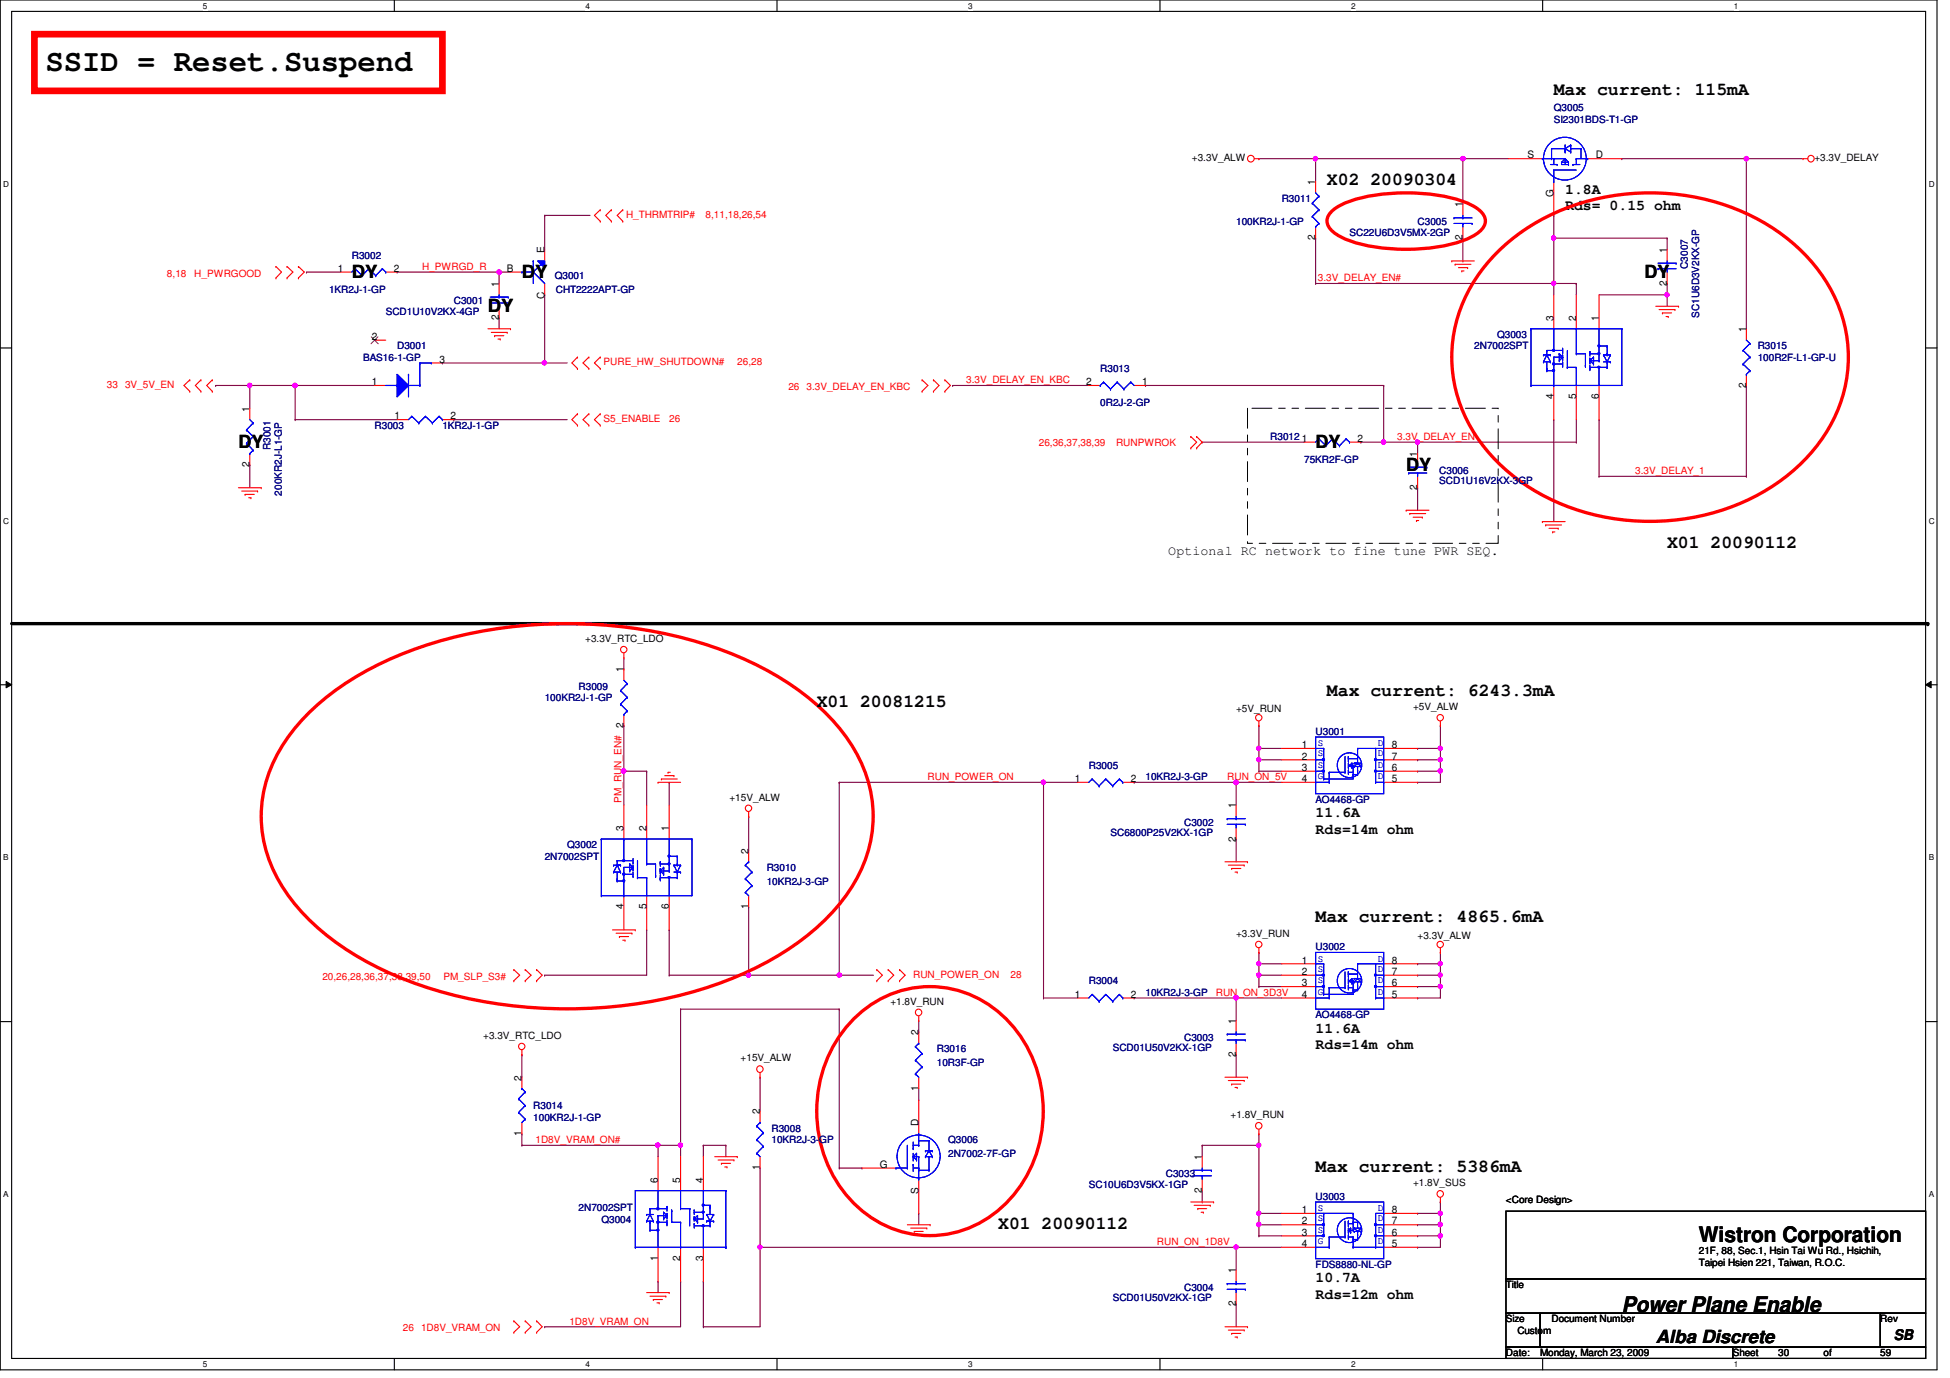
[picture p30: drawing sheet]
<svg xmlns="http://www.w3.org/2000/svg" width="297mm" height="210mm" viewBox="0 0 297 210" stroke-linecap="round" stroke-linejoin="round" font-family="sans-serif">
<defs><g id="words">
<text font-size="4.7" x="6.9" y="10.8">SSID = Reset.Suspend</text>
<g font-size="3.3">
<text x="258.8" y="189.2">Wistron Corporation</text>
<text x="247.1" y="199.9">Power Plane Enable</text>
</g>
<g font-size="2.8">
<text x="236.7" y="14.4">Max current: 115mA</text>
<text x="202.1" y="28.2">X02 20090304</text>
<text x="53.6" y="42.3">DY</text>
<text x="74.3" y="47.5">DY</text>
<text x="79.5" y="42.3">DY</text>
<text x="250.5" y="42.3">DY</text>
<text x="36.3" y="68.2">DY</text>
<text x="200.4" y="68.2">DY</text>
<text x="214.2" y="71.7">DY</text>
<text x="254" y="83.5">X01 20090112</text>
<text x="124.4" y="107.7">X01 20081215</text>
<text x="202.1" y="106">Max current: 6243.3mA</text>
<text x="200.4" y="140.5">Max current: 4865.6mA</text>
<text x="200.4" y="178.5">Max current: 5386mA</text>
<text x="152.1" y="187.2">X01 20090112</text>
<text x="252.2" y="204.6">Alba Discrete</text>
</g>
<g font-size="2.2">
<text x="238.4" y="29.5">1.8A</text>
<text x="238.4" y="32">Rds= 0.15 ohm</text>
<text x="200.4" y="124.5">11.6A</text>
<text x="200.4" y="127">Rds=14m ohm</text>
<text x="200.4" y="157.3">11.6A</text>
<text x="200.4" y="159.9">Rds=14m ohm</text>
<text x="200.4" y="195.3">10.7A</text>
<text x="200.4" y="197.9">Rds=12m ohm</text>
<text x="288.5" y="204.1">SB</text>
</g>
<text font-size="2" x="178" y="84.5">Optional RC network to fine tune PWR SEQ.</text>
<g font-size="1.6">
<text x="200.4" y="28.2" transform="rotate(-90 200.4 28.2)">1</text>
<text x="232.7" y="24.1">S</text>
<text x="243.1" y="24.1">D</text>
<text x="222.8" y="31.6" transform="rotate(-90 222.8 31.6)">1</text>
<text x="236.6" y="30.1" transform="rotate(-90 236.6 30.1)">G</text>
<text x="51.5" y="41.4">1</text>
<text x="60" y="41.4">2</text>
<text x="77.2" y="41.4">B</text>
<text x="82.9" y="38.5" transform="rotate(-90 82.9 38.5)">E</text>
<text x="200.4" y="36.6" transform="rotate(-90 200.4 36.6)">2</text>
<text x="222.8" y="36.6" transform="rotate(-90 222.8 36.6)">2</text>
<text x="253.9" y="38.5" transform="rotate(-90 253.9 38.5)">1</text>
<text x="76" y="43.7" transform="rotate(-90 76 43.7)">1</text>
<text x="82.9" y="45.5" transform="rotate(-90 82.9 45.5)">C</text>
<text x="253.9" y="43.5" transform="rotate(-90 253.9 43.5)">2</text>
<text x="56.6" y="51.8">2</text>
<text x="76" y="48.7" transform="rotate(-90 76 48.7)">2</text>
<text x="236.6" y="48.9" transform="rotate(-90 236.6 48.9)">3</text>
<text x="240.1" y="48.9" transform="rotate(-90 240.1 48.9)">2</text>
<text x="243.5" y="48.9" transform="rotate(-90 243.5 48.9)">1</text>
<text x="266" y="50.6" transform="rotate(-90 266 50.6)">1</text>
<text x="56.6" y="58.7">1</text>
<text x="66.9" y="55.2">3</text>
<text x="165.5" y="58.7">2</text>
<text x="174" y="58.7">1</text>
<text x="266" y="59.1" transform="rotate(-90 266 59.1)">2</text>
<text x="38" y="62.7" transform="rotate(-90 38 62.7)">1</text>
<text x="60.1" y="63.9">1</text>
<text x="68.6" y="63.9">2</text>
<text x="236.6" y="60.8" transform="rotate(-90 236.6 60.8)">4</text>
<text x="240.1" y="60.8" transform="rotate(-90 240.1 60.8)">5</text>
<text x="243.5" y="60.8" transform="rotate(-90 243.5 60.8)">6</text>
<text x="38" y="71.2" transform="rotate(-90 38 71.2)">2</text>
<text x="198.3" y="67.3">1</text>
<text x="206.8" y="67.3">2</text>
<text x="215.9" y="69.6" transform="rotate(-90 215.9 69.6)">1</text>
<text x="215.9" y="74.6" transform="rotate(-90 215.9 74.6)">2</text>
<text x="95" y="102.4" transform="rotate(-90 95 102.4)">1</text>
<text x="95" y="110.9" transform="rotate(-90 95 110.9)">2</text>
<text x="198.3" y="114">1</text>
<text x="212" y="114">8</text>
<text x="163.7" y="119.1">1</text>
<text x="172.3" y="119.1">2</text>
<text x="198.3" y="115.7">2</text>
<text x="198.3" y="117.4">3</text>
<text x="198.3" y="119.1">4</text>
<text x="212" y="119.1">5</text>
<text x="212" y="117.4">6</text>
<text x="212" y="115.7">7</text>
<text x="188.3" y="123.1" transform="rotate(-90 188.3 123.1)">1</text>
<text x="95" y="126.6" transform="rotate(-90 95 126.6)">3</text>
<text x="98.5" y="126.6" transform="rotate(-90 98.5 126.6)">2</text>
<text x="101.9" y="126.6" transform="rotate(-90 101.9 126.6)">1</text>
<text x="114" y="130" transform="rotate(-90 114 130)">2</text>
<text x="188.3" y="128.2" transform="rotate(-90 188.3 128.2)">2</text>
<text x="95" y="138.5" transform="rotate(-90 95 138.5)">4</text>
<text x="98.5" y="138.5" transform="rotate(-90 98.5 138.5)">5</text>
<text x="101.9" y="138.5" transform="rotate(-90 101.9 138.5)">6</text>
<text x="114" y="138.5" transform="rotate(-90 114 138.5)">1</text>
<text x="198.3" y="146.8">1</text>
<text x="198.3" y="148.5">2</text>
<text x="212" y="148.5">7</text>
<text x="212" y="146.8">8</text>
<text x="163.7" y="152">1</text>
<text x="172.3" y="152">2</text>
<text x="188.3" y="156" transform="rotate(-90 188.3 156)">1</text>
<text x="198.3" y="150.2">3</text>
<text x="198.3" y="152">4</text>
<text x="212" y="152">5</text>
<text x="212" y="150.2">6</text>
<text x="139.9" y="157.7" transform="rotate(-90 139.9 157.7)">2</text>
<text x="188.3" y="161" transform="rotate(-90 188.3 161)">2</text>
<text x="79.5" y="164.6" transform="rotate(-90 79.5 164.6)">2</text>
<text x="139.9" y="166.2" transform="rotate(-90 139.9 166.2)">1</text>
<text x="79.5" y="173.1" transform="rotate(-90 79.5 173.1)">1</text>
<text x="115.7" y="169.8" transform="rotate(-90 115.7 169.8)">2</text>
<text x="139.9" y="171.5" transform="rotate(-90 139.9 171.5)">D</text>
<text x="115.7" y="178.3" transform="rotate(-90 115.7 178.3)">1</text>
<text x="134" y="177.9">G</text>
<text x="183.1" y="176.7" transform="rotate(-90 183.1 176.7)">1</text>
<text x="100.2" y="180.1" transform="rotate(-90 100.2 180.1)">6</text>
<text x="103.6" y="180.1" transform="rotate(-90 103.6 180.1)">5</text>
<text x="107.1" y="180.1" transform="rotate(-90 107.1 180.1)">4</text>
<text x="139.9" y="181.9" transform="rotate(-90 139.9 181.9)">S</text>
<text x="183.1" y="181.7" transform="rotate(-90 183.1 181.7)">2</text>
<text x="198.3" y="184.8">1</text>
<text x="212" y="184.8">8</text>
<text x="198.3" y="186.5">2</text>
<text x="198.3" y="188.2">3</text>
<text x="198.3" y="189.9">4</text>
<text x="212" y="189.9">5</text>
<text x="212" y="188.2">6</text>
<text x="212" y="186.5">7</text>
<text x="100.2" y="192.1" transform="rotate(-90 100.2 192.1)">1</text>
<text x="103.6" y="192.1" transform="rotate(-90 103.6 192.1)">2</text>
<text x="107.1" y="192.1" transform="rotate(-90 107.1 192.1)">3</text>
<text x="188.3" y="194" transform="rotate(-90 188.3 194)">1</text>
<text x="188.3" y="199" transform="rotate(-90 188.3 199)">2</text>
</g>
<g font-size="1.5" fill="#000080">
<text x="236.7" y="16.9">Q3005</text>
<text x="236.7" y="18.7">SI2301BDS-T1-GP</text>
<text x="188.3" y="34.2">100KR2J-1-GP</text>
<text x="195.2" y="30.8">R3011</text>
<text x="205.6" y="35.9">SC22U6D3V5MX-2GP</text>
<text x="215.9" y="34.2">C3005</text>
<text x="53.6" y="39.4">R3002</text>
<text x="257.1" y="40.9" transform="rotate(-90 257.1 40.9)">C3007</text>
<text x="50.1" y="44.6">1KR2J-1-GP</text>
<text x="69.1" y="46.3">C3001</text>
<text x="84.5" y="42.5">Q3001</text>
<text x="84.7" y="44.6">CHT2222APT-GP</text>
<text x="58.8" y="48">SCD1U10V2KX-4GP</text>
<text x="60.5" y="53.2">D3001</text>
<text x="224.6" y="53.2">2N7002SPT</text>
<text x="228" y="51.5">Q3003</text>
<text x="258.8" y="48.4" transform="rotate(-90 258.8 48.4)">SC1U6D3V2KX-GP</text>
<text x="267.8" y="53.2">R3015</text>
<text x="55.3" y="54.9">BAS16-1-GP</text>
<text x="167.6" y="56.7">R3013</text>
<text x="267.8" y="54.9">100R2F-L1-GP-U</text>
<text x="57.1" y="65.3">R3003</text>
<text x="67.4" y="65.3">1KR2J-1-GP</text>
<text x="167.6" y="61.8">0R2J-2-GP</text>
<text x="41.2" y="68.6" transform="rotate(-90 41.2 68.6)">R3001</text>
<text x="193.5" y="67.1">R3012</text>
<text x="198.7" y="70.5">75KR2F-GP</text>
<text x="42.9" y="75.5" transform="rotate(-90 42.9 75.5)">200KR2J-L1-GP</text>
<text x="219.2" y="72.2">C3006</text>
<text x="219.2" y="73.8">SCD1U16V2KX-3GP</text>
<text x="83" y="106.8">100KR2J-1-GP</text>
<text x="88.1" y="105">R3009</text>
<text x="200.4" y="111.9">U3001</text>
<text x="165.9" y="117.1">R3005</text>
<text x="174.5" y="118.9">10KR2J-3-GP</text>
<text x="180.4" y="125.8">C3002</text>
<text x="200.4" y="122.3">AO4468-GP</text>
<text x="83" y="130.9">2N7002SPT</text>
<text x="86.4" y="129.2">Q3002</text>
<text x="169.2" y="127.3">SC6800P25V2KX-1GP</text>
<text x="116.8" y="132.7">R3010</text>
<text x="116.8" y="134.7">10KR2J-3-GP</text>
<text x="165.9" y="149.9">R3004</text>
<text x="200.4" y="144.8">U3002</text>
<text x="174.5" y="151.7">10KR2J-3-GP</text>
<text x="200.4" y="155.1">AO4468-GP</text>
<text x="142.7" y="160.3">R3016</text>
<text x="169.5" y="160.1">SCD01U50V2KX-1GP</text>
<text x="180.4" y="158.6">C3003</text>
<text x="142.7" y="162.4">10R3F-GP</text>
<text x="81.2" y="169">R3014</text>
<text x="81.2" y="170.7">100KR2J-1-GP</text>
<text x="117.5" y="172.4">R3008</text>
<text x="117.5" y="174.1">10KR2J-3-GP</text>
<text x="144.4" y="174.1">Q3006</text>
<text x="144.4" y="176.2">2N7002-7F-GP</text>
<text x="177.6" y="179.3">C3033</text>
<text x="88.1" y="184.5">2N7002SPT</text>
<text x="165.9" y="181">SC10U6D3V5KX-1GP</text>
<text x="200.4" y="182.8">U3003</text>
<text x="91.6" y="186.2">Q3004</text>
<text x="180.4" y="196.6">C3004</text>
<text x="200.4" y="193.1">FDS8880-NL-GP</text>
<text x="169.5" y="198.1">SCD01U50V2KX-1GP</text>
</g>
<g font-size="1.5">
<text x="181.6" y="24.6">+3.3V_ALW</text>
<text x="276.4" y="24.6">+3.3V_DELAY</text>
<text x="89.2" y="97.8">+3.3V_RTC_LDO</text>
<text x="188.3" y="108.5">+5V_RUN</text>
<text x="215.3" y="108.2">+5V_ALW</text>
<text x="111.1" y="122">+15V_ALW</text>
<text x="188.3" y="142.7">+3.3V_RUN</text>
<text x="215.9" y="143">+3.3V_ALW</text>
<text x="135.6" y="153">+1.8V_RUN</text>
<text x="73.6" y="158.2">+3.3V_RTC_LDO</text>
<text x="112.8" y="161.7">+15V_ALW</text>
<text x="187.4" y="170.3">+1.8V_RUN</text>
<text x="215.3" y="180.7">+1.8V_SUS</text>
<text x="229.4" y="183.3">&lt;Core Design&gt;</text>
<text x="258.8" y="191.1">21F, 88, Sec.1, Hsin Tai Wu Rd., Hsichih,</text>
<text x="229.4" y="196.2">Title</text>
<text x="258.8" y="192.8">Taipei Hsien 221, Taiwan, R.O.C.</text>
<text x="229.4" y="201.4">Size</text>
<text x="231.1" y="203.2">Custom</text>
<text x="236.3" y="201.4">Document Number</text>
<text x="286.4" y="201.4">Rev</text>
<text x="229.4" y="206.6">Date:</text>
<text x="234.6" y="206.6">Monday, March 23, 2009</text>
<text x="263.9" y="206.6">Sheet</text>
<text x="270.9" y="206.6">30</text>
<text x="277.8" y="206.6">of</text>
<text x="286.4" y="206.6">59</text>
</g>
<g font-size="1.5" fill="#f00">
<text x="95.4" y="33.2">H_THRMTRIP#</text>
<text x="107.5" y="33.2">8,11,18,26,54</text>
<text x="64.3" y="41.1">H_PWRGD_R</text>
<text x="25.4" y="42.2">8,18</text>
<text x="29.6" y="42.2">H_PWRGOOD</text>
<text x="200.7" y="42.8">3.3V_DELAY_EN#</text>
<text x="16.3" y="59.1">33</text>
<text x="19" y="59.1">3V_5V_EN</text>
<text x="91.9" y="55.6">PURE_HW_SHUTDOWN#</text>
<text x="112.3" y="55.6">26,28</text>
<text x="120.1" y="59.4">26</text>
<text x="122.8" y="59.4">3.3V_DELAY_EN_KBC</text>
<text x="147.2" y="58.4">3.3V_DELAY_EN_KBC</text>
<text x="91.9" y="64.3">S5_ENABLE</text>
<text x="101.9" y="64.3">26</text>
<text x="158.2" y="67.9">26,36,37,38,39</text>
<text x="170" y="67.9">RUNPWROK</text>
<text x="212.8" y="67">3.3V_DELAY_EN</text>
<text x="249.1" y="72.2">3.3V_DELAY_1</text>
<text x="141.3" y="118.8">RUN_POWER_ON</text>
<text x="186.9" y="118.8">RUN_ON_5V</text>
<text x="94.7" y="122.3" transform="rotate(-90 94.7 122.3)">PM_RUN_EN#</text>
<text x="49.1" y="149.3">20,26,28,36,37,38,39,50</text>
<text x="67.6" y="149.3">PM_SLP_S3#</text>
<text x="139.1" y="148.9">RUN_POWER_ON</text>
<text x="153.9" y="148.9">28</text>
<text x="185.2" y="151.7">RUN_ON_3D3V</text>
<text x="81.6" y="174.1">1D8V_VRAM_ON#</text>
<text x="176.2" y="189.7">RUN_ON_1D8V</text>
<text x="61.4" y="202.8">26</text>
<text x="64.1" y="202.8">1D8V_VRAM_ON</text>
<text x="86.7" y="201.8">1D8V_VRAM_ON</text>
</g>
<g font-size="1.5" fill="#00f">
<text x="200.7" y="113.7">S</text>
<text x="209.9" y="113.7">D</text>
<text x="200.7" y="115.2">S</text>
<text x="200.7" y="117">S</text>
<text x="200.7" y="118.7">G</text>
<text x="209.9" y="118.7">D</text>
<text x="209.9" y="117">D</text>
<text x="209.9" y="115.2">D</text>
<text x="200.7" y="146.5">S</text>
<text x="200.7" y="148">S</text>
<text x="200.7" y="149.8">S</text>
<text x="209.9" y="149.8">D</text>
<text x="209.9" y="148">D</text>
<text x="209.9" y="146.5">D</text>
<text x="200.7" y="151.5">G</text>
<text x="209.9" y="151.5">D</text>
<text x="200.7" y="184.5">S</text>
<text x="209.9" y="184.5">D</text>
<text x="200.7" y="186.1">S</text>
<text x="200.7" y="187.8">S</text>
<text x="200.7" y="189.5">G</text>
<text x="209.9" y="189.5">D</text>
<text x="209.9" y="187.8">D</text>
<text x="209.9" y="186.1">D</text>
</g>
<g font-size="1.3">
<text x="30.9" y="1.4">5</text>
<text x="89.2" y="1.4">4</text>
<text x="147.5" y="1.4">3</text>
<text x="205.8" y="1.4">2</text>
<text x="264.1" y="1.4">1</text>
<text x=".5" y="28.5">D</text>
<text x="293.8" y="28.5">D</text>
<text x=".5" y="79.8">C</text>
<text x="293.8" y="79.8">C</text>
<text x=".5" y="131.1">B</text>
<text x="293.8" y="131.1">B</text>
<text x=".5" y="182.4">A</text>
<text x="293.8" y="182.4">A</text>
<text x="30.9" y="208.3">5</text>
<text x="89.2" y="208.3">4</text>
<text x="147.5" y="208.3">3</text>
<text x="205.8" y="208.3">2</text>
<text x="264.1" y="208.3">1</text>
</g>
</g></defs>
<path d="M0 0h295.1v208.7h-295.1zM1.8 1.7h291.5v205.2h-291.5z" fill="none" stroke="#000" stroke-width=".17"/>
<g fill="#fff">
<path d="M30.9 .2h.7v1.4h-.7z"/>
<path d="M30.9 207.1h.7v1.4h-.7z"/>
</g>
<path d="M60.1 0v1.7M60.1 206.9v1.8" fill="none" stroke="#000" stroke-width=".17"/>
<g fill="#fff">
<path d="M89.2 .2h.7v1.4h-.7z"/>
<path d="M89.2 207.1h.7v1.4h-.7z"/>
</g>
<path d="M118.4 0v1.7M118.4 206.9v1.8" fill="none" stroke="#000" stroke-width=".17"/>
<g fill="#fff">
<path d="M147.5 .2h.7v1.4h-.7z"/>
<path d="M147.5 207.1h.7v1.4h-.7z"/>
</g>
<path d="M176.7 0v1.7M176.7 206.9v1.8" fill="none" stroke="#000" stroke-width=".17"/>
<g fill="#fff">
<path d="M205.8 .2h.7v1.4h-.7z"/>
<path d="M205.8 207.1h.7v1.4h-.7z"/>
</g>
<path d="M235 0v1.7M235 206.9v1.8" fill="none" stroke="#000" stroke-width=".17"/>
<g fill="#fff">
<path d="M264.1 .2h.7v1.4h-.7z"/>
<path d="M264.1 207.1h.7v1.4h-.7z"/>
<path d="M.5 27.3h.9v1.4h-.9z"/>
<path d="M293.8 27.3h.9v1.4h-.9z"/>
<path d="M.5 78.6h.9v1.4h-.9z"/>
<path d="M293.8 78.6h.9v1.4h-.9z"/>
</g>
<path d="M0 53h1.8M293.3 53h1.8" fill="none" stroke="#000" stroke-width=".17"/>
<g fill="#fff">
<path d="M.5 129.9h.8v1.4h-.8z"/>
<path d="M293.8 129.9h.8v1.4h-.8z"/>
</g>
<path d="M0 104.3h1.8M293.3 104.3h1.8" fill="none" stroke="#000" stroke-width=".17"/>
<path d="M.9 103.8l.9 .5-.9 .5zM293.3 104.3l.9-.5v1z" fill="#000"/>
<path d="M.9 103.8l.9 .5-.9 .5zM293.3 104.3l.9-.5v1z" fill="none" stroke="#000" stroke-width=".15"/>
<g fill="#fff">
<path d="M.5 181.2h.8v1.4h-.8z"/>
<path d="M293.8 181.2h.8v1.4h-.8z"/>
</g>
<path d="M0 155.6h1.8M293.3 155.6h1.8" fill="none" stroke="#000" stroke-width=".17"/>
<g fill="none" stroke="#800040" stroke-width=".17">
<path d="M95 110.5h.1M95 110.5v7M188.3 119.2h.1M188.3 119.2h6.9M191.8 115.7h.1M191.8 117.5h.1M191.8 114h.1M191.8 115.7h3.4M191.8 117.5h3.4M191.8 114h3.4M215.9 119.2h.1M215.9 115.7h.1"/>
<path d="M215.9 117.5h.1M215.9 114h.1M215.9 119.2h3.5M215.9 115.7h3.5M215.9 117.5h3.5M219.4 110.5h.1M219.4 110.5v3.5h-3.5M191.8 145.1h.1M191.8 145.1v1.7"/>
</g>
<circle cx="191.7" cy="114" r=".32" fill="#f0f"/>
<circle cx="191.7" cy="114" r=".32" fill="none" stroke="#f0f" stroke-width=".17"/>
<path d="M127.8 119.2h.1M127.8 119.2v29.3" fill="none" stroke="#800040" stroke-width=".17"/>
<circle cx="127.8" cy="148.5" r=".33" fill="#f0f"/>
<circle cx="127.8" cy="148.5" r=".33" fill="none" stroke="#f0f" stroke-width=".17"/>
<path d="M127.8 119.2h.1M127.8 119.2h31.2" fill="none" stroke="#800040" stroke-width=".17"/>
<circle cx="158.9" cy="119.2" r=".33" fill="#f0f"/>
<circle cx="158.9" cy="119.2" r=".33" fill="none" stroke="#f0f" stroke-width=".17"/>
<path d="M191.8 146.8h.1M191.8 146.8h3.4M191.8 146.8v1.7" fill="none" stroke="#800040" stroke-width=".17"/>
<circle cx="191.7" cy="146.8" r=".32" fill="#f0f"/>
<circle cx="191.7" cy="146.8" r=".32" fill="none" stroke="#f0f" stroke-width=".17"/>
<path d="M191.8 148.5h.1M191.8 150.3h.1M191.8 148.5h3.4M191.8 150.3h3.4M191.8 148.5v1.8" fill="none" stroke="#800040" stroke-width=".17"/>
<circle cx="191.7" cy="148.5" r=".32" fill="#f0f"/>
<circle cx="191.7" cy="148.5" r=".32" fill="none" stroke="#f0f" stroke-width=".17"/>
<path d="M219.4 114h.1M219.4 114v1.7" fill="none" stroke="#800040" stroke-width=".17"/>
<circle cx="219.4" cy="114" r=".32" fill="#f0f"/>
<circle cx="219.4" cy="114" r=".32" fill="none" stroke="#f0f" stroke-width=".17"/>
<path d="M219.4 115.7h.1M219.4 115.7v1.8" fill="none" stroke="#800040" stroke-width=".17"/>
<circle cx="219.4" cy="115.7" r=".32" fill="#f0f"/>
<circle cx="219.4" cy="115.7" r=".32" fill="none" stroke="#f0f" stroke-width=".17"/>
<path d="M191.8 114h.1M191.8 115.7h.1M191.8 114v3.5" fill="none" stroke="#800040" stroke-width=".17"/>
<circle cx="191.7" cy="115.7" r=".32" fill="#f0f"/>
<circle cx="191.7" cy="115.7" r=".32" fill="none" stroke="#f0f" stroke-width=".17"/>
<path d="M219.4 117.5h.1M219.4 117.5v1.7" fill="none" stroke="#800040" stroke-width=".17"/>
<circle cx="219.4" cy="117.4" r=".33" fill="#f0f"/>
<circle cx="219.4" cy="117.4" r=".33" fill="none" stroke="#f0f" stroke-width=".17"/>
<path d="M219.4 145.1h.1M219.4 146.8h.1M219.4 145.1v3.4" fill="none" stroke="#800040" stroke-width=".17"/>
<circle cx="219.4" cy="146.8" r=".32" fill="#f0f"/>
<circle cx="219.4" cy="146.8" r=".32" fill="none" stroke="#f0f" stroke-width=".17"/>
<path d="M215.9 152h.1M215.9 152h3.5M219.4 148.5h.1M219.4 148.5v1.8" fill="none" stroke="#800040" stroke-width=".17"/>
<circle cx="219.4" cy="148.5" r=".32" fill="#f0f"/>
<circle cx="219.4" cy="148.5" r=".32" fill="none" stroke="#f0f" stroke-width=".17"/>
<path d="M215.9 148.5h.1M215.9 148.5h3.5M219.4 150.3h.1M219.4 150.3v1.7" fill="none" stroke="#800040" stroke-width=".17"/>
<circle cx="219.4" cy="150.3" r=".32" fill="#f0f"/>
<circle cx="219.4" cy="150.3" r=".32" fill="none" stroke="#f0f" stroke-width=".17"/>
<g fill="none" stroke="#800040" stroke-width=".17">
<path d="M45 58.7h.1M45 58.7h12.1M67.4 55.3h.1M67.4 55.3h19M83 44.9h.1M83 55.3h.1M83 44.9v10.4M45 63.9h.1M45 63.9h15.5M69.1 63.9h.1M69.1 63.9h17.3M191.8 110.5h.1"/>
<path d="M191.8 110.5v3.5M215.9 150.3h.1M215.9 146.8h.1M215.9 150.3h3.5M215.9 146.8h3.5"/>
</g>
<circle cx="82.9" cy="55.3" r=".33" fill="#f0f"/>
<circle cx="82.9" cy="55.3" r=".33" fill="none" stroke="#f0f" stroke-width=".17"/>
<path d="M83 32.8h.1M83 32.8h6.9M45 58.7h.1M45 58.7v5.2" fill="none" stroke="#800040" stroke-width=".17"/>
<circle cx="44.9" cy="58.7" r=".33" fill="#f0f"/>
<circle cx="44.9" cy="58.7" r=".33" fill="none" stroke="#f0f" stroke-width=".17"/>
<path d="M46.7 41.4h.1M46.7 41.4h5.2M76 41.4h.1M76 41.4h1.8M76 41.4v1.8" fill="none" stroke="#800040" stroke-width=".17"/>
<circle cx="76" cy="41.4" r=".34" fill="#f0f"/>
<circle cx="76" cy="41.4" r=".34" fill="none" stroke="#f0f" stroke-width=".17"/>
<path d="M38.1 58.7h.1M38.1 58.7h6.9M60.5 41.4h.1M60.5 41.4h15.5M76 48.4h.1M76 48.4v1.7" fill="none" stroke="#800040" stroke-width=".17"/>
<circle cx="38" cy="58.7" r=".33" fill="#f0f"/>
<circle cx="38" cy="58.7" r=".33" fill="none" stroke="#f0f" stroke-width=".17"/>
<path d="M83 32.8h.1M83 32.8v5.2M32.8 58.7h.1M32.8 58.7h5.3M38.1 58.7h.1M38.1 58.7v3.5M38.1 70.8h.1M38.1 70.8v3.5M188.3 119.2h.1M188.3 119.2v3.4M188.3 127.8h.1M188.3 127.8v3.5" fill="none" stroke="#800040" stroke-width=".17"/>
<circle cx="188.3" cy="119.2" r=".34" fill="#f0f"/>
<circle cx="188.3" cy="119.2" r=".34" fill="none" stroke="#f0f" stroke-width=".17"/>
<path d="M159 119.2h.1M159 119.2h5.1M172.8 119.2h.1M172.8 119.2h15.5M172.8 152h.1M172.8 152h22.4M188.3 152h.1M188.3 152v3.4M188.3 160.7h.1M188.3 160.7v3.4" fill="none" stroke="#800040" stroke-width=".17"/>
<circle cx="188.3" cy="152" r=".34" fill="#f0f"/>
<circle cx="188.3" cy="152" r=".34" fill="none" stroke="#f0f" stroke-width=".17"/>
<path d="M266 24.2h.1M266 24.2h8.7M236.7 43.2h.1M236.7 43.2v1.7M183.1 67.4h.1M183.1 67.4h15.6M215.9 67.4h.1M215.9 67.4v1.7" fill="none" stroke="#800040" stroke-width=".17"/>
<circle cx="215.9" cy="67.3" r=".33" fill="#f0f"/>
<circle cx="215.9" cy="67.3" r=".33" fill="none" stroke="#f0f" stroke-width=".17"/>
<path d="M191.8 24.2h.1M191.8 24.2h8.6M222.8 24.2h.1M222.8 24.2h7M236.7 36.3h.1M236.7 36.3v6.9M215.9 67.4h.1M215.9 74.3h.1M215.9 67.4h24.2M215.9 74.3v3.4M236.7 63.9h.1M236.7 63.9v15.6" fill="none" stroke="#800040" stroke-width=".17"/>
<circle cx="222.8" cy="24.2" r=".34" fill="#f0f"/>
<circle cx="222.8" cy="24.2" r=".34" fill="none" stroke="#f0f" stroke-width=".17"/>
<path d="M200.4 36.3h.1M200.4 24.2h.1M200.4 24.2v3.4M200.4 36.3v6.9M210.8 67.4h.1M210.8 67.4h5.1" fill="none" stroke="#800040" stroke-width=".17"/>
<circle cx="200.4" cy="24.2" r=".33" fill="#f0f"/>
<circle cx="200.4" cy="24.2" r=".33" fill="none" stroke="#f0f" stroke-width=".17"/>
<path d="M191.8 184.8h.1M191.8 184.8h3.4M191.8 184.8v1.8" fill="none" stroke="#800040" stroke-width=".17"/>
<circle cx="191.7" cy="184.8" r=".32" fill="#f0f"/>
<circle cx="191.7" cy="184.8" r=".32" fill="none" stroke="#f0f" stroke-width=".17"/>
<path d="M191.8 186.6h.1M191.8 188.3h.1M191.8 186.6h3.4M191.8 188.3h3.4M191.8 186.6v1.7" fill="none" stroke="#800040" stroke-width=".17"/>
<circle cx="191.7" cy="186.5" r=".33" fill="#f0f"/>
<circle cx="191.7" cy="186.5" r=".33" fill="none" stroke="#f0f" stroke-width=".17"/>
<path d="M219.4 183.1h.1M219.4 184.8h.1M219.4 183.1v3.5" fill="none" stroke="#800040" stroke-width=".17"/>
<circle cx="219.4" cy="184.8" r=".32" fill="#f0f"/>
<circle cx="219.4" cy="184.8" r=".32" fill="none" stroke="#f0f" stroke-width=".17"/>
<path d="M215.9 190h.1M215.9 190h3.5M219.4 186.6h.1M219.4 186.6v1.7" fill="none" stroke="#800040" stroke-width=".17"/>
<circle cx="219.4" cy="186.5" r=".33" fill="#f0f"/>
<circle cx="219.4" cy="186.5" r=".33" fill="none" stroke="#f0f" stroke-width=".17"/>
<path d="M215.9 186.6h.1M215.9 186.6h3.5M219.4 188.3h.1M219.4 188.3v1.7" fill="none" stroke="#800040" stroke-width=".17"/>
<circle cx="219.4" cy="188.3" r=".33" fill="#f0f"/>
<circle cx="219.4" cy="188.3" r=".33" fill="none" stroke="#f0f" stroke-width=".17"/>
<path d="M115.8 190h.1M115.8 190h72.5M215.9 188.3h.1M215.9 184.8h.1M215.9 188.3h3.5M215.9 184.8h3.5" fill="none" stroke="#800040" stroke-width=".17"/>
<circle cx="188.3" cy="190" r=".33" fill="#f0f"/>
<circle cx="188.3" cy="190" r=".33" fill="none" stroke="#f0f" stroke-width=".17"/>
<g fill="none" stroke="#800040" stroke-width=".17">
<path d="M159 119.2h.1M159 119.2v32.8M159 152h.1M159 152h5.1M183.1 174.5h.1M183.1 174.5v1.7M183.1 174.5h8.7M191.8 174.5h.1M191.8 174.5v10.3M188.3 198.6h.1M188.3 190h.1M188.3 190v3.5"/>
<path d="M188.3 198.6v3.5M188.3 190h6.9"/>
</g>
<circle cx="191.7" cy="174.4" r=".32" fill="#f0f"/>
<circle cx="191.7" cy="174.4" r=".32" fill="none" stroke="#f0f" stroke-width=".17"/>
<path d="M236.7 36.3h.1M236.7 36.3h17.3M254 44.9h.1M254 44.9v1.8M191.8 172.7h.1M191.8 172.7v1.8M183.1 183.1h.1M183.1 181.4v1.7" fill="none" stroke="#800040" stroke-width=".17"/>
<circle cx="236.7" cy="36.3" r=".32" fill="#f0f"/>
<circle cx="236.7" cy="36.3" r=".32" fill="none" stroke="#f0f" stroke-width=".17"/>
<g fill="none" stroke="#800040" stroke-width=".17">
<path d="M236.7 32.8h.1M236.7 32.8v3.5M254 36.3h.1M254 36.3v1.7M95 117.5h.1M95 117.5v5.1M95 117.5h3.5M98.5 117.5h.1M98.5 117.5v5.1M101.9 119.2h.1M101.9 119.2v3.4M83 148.5h.1"/>
<path d="M98.5 141.6h.1M98.5 141.6v6.9h-15.5M101.9 141.6h.1M101.9 141.6v6.9"/>
</g>
<circle cx="95" cy="117.4" r=".33" fill="#f0f"/>
<circle cx="95" cy="117.4" r=".33" fill="none" stroke="#f0f" stroke-width=".17"/>
<path d="M114 148.5h.1M114 148.5h13.8" fill="none" stroke="#800040" stroke-width=".17"/>
<circle cx="114" cy="148.5" r=".32" fill="#f0f"/>
<circle cx="114" cy="148.5" r=".32" fill="none" stroke="#f0f" stroke-width=".17"/>
<path d="M79.5 172.7h.1M79.5 160.7h.1M79.5 174.5h.1M79.5 160.7v3.4M79.5 172.7v1.8M79.5 174.5h20.7" fill="none" stroke="#800040" stroke-width=".17"/>
<circle cx="100.2" cy="174.4" r=".33" fill="#f0f"/>
<circle cx="100.2" cy="174.4" r=".33" fill="none" stroke="#f0f" stroke-width=".17"/>
<g fill="none" stroke="#800040" stroke-width=".17">
<path d="M100.2 174.5h.1M100.2 174.5h3.5M100.2 174.5v1.7M103.7 174.5h.1M103.7 174.5v1.7M107.1 174.5h.1M107.1 174.5h3.5M107.1 174.5v1.7M110.6 174.5h.1M110.6 174.5v1.7M115.8 164.1h.1M115.8 164.1v5.2"/>
<path d="M100.2 195.2h.1M100.2 195.2v1.7M103.7 195.2h.1M103.7 195.2v6.9h-20.7M107.1 195.2h.1M107.1 195.2v6.9M115.8 190h.1M115.8 190v12.1h-8.7M83 202.1h.1M107.1 202.1h.1"/>
</g>
<circle cx="115.8" cy="190" r=".32" fill="#f0f"/>
<circle cx="115.8" cy="190" r=".32" fill="none" stroke="#f0f" stroke-width=".17"/>
<path d="M145.1 58.7h.1M145.1 58.7h20.8M174.5 58.7h.1M174.5 58.7h36.3M210.8 58.7h.1M210.8 58.7v8.7M115.8 177.9h.1M115.8 177.9v12.1" fill="none" stroke="#800040" stroke-width=".17"/>
<circle cx="210.7" cy="67.3" r=".33" fill="#f0f"/>
<circle cx="210.7" cy="67.3" r=".33" fill="none" stroke="#f0f" stroke-width=".17"/>
<g fill="none" stroke="#800040" stroke-width=".17">
<path d="M266 24.2v25.9M266 50.1h.1M207.3 67.4h.1M207.3 67.4h3.5M240.1 67.4h.1M240.1 63.9v3.5M95 101.9h.1M95 100.2v1.7M114 124.4h.1M114 138.2h.1M114 124.4v5.1M114 138.2v10.3h-12.1"/>
<path d="M101.9 148.5h.1M127.8 148.5h.1M127.8 148.5h5.2"/>
</g>
<circle cx="266" cy="24.2" r=".34" fill="#f0f"/>
<circle cx="266" cy="24.2" r=".34" fill="none" stroke="#f0f" stroke-width=".17"/>
<g fill="none" stroke="#800040" stroke-width=".17">
<path d="M247.1 24.2h.1M247.1 24.2h18.9M236.7 43.2h3.4M240.1 43.2h.1M240.1 43.2v1.7M243.6 44.9h10.4M254 44.9h.1M266 58.7v13.9M243.6 72.6h.1M243.6 63.9h.1M243.6 72.6h22.4M243.6 63.9v8.7"/>
<path d="M266 72.6h.1"/>
</g>
<circle cx="253.9" cy="44.9" r=".32" fill="#f0f"/>
<circle cx="253.9" cy="44.9" r=".32" fill="none" stroke="#f0f" stroke-width=".17"/>
<path d="M254 43.2h.1M254 43.2v1.7M103.7 153.7h.1M103.7 153.7v20.8M140 157.2h.1M140 155.4v1.8M140 167.6h.1M140 165.8v1.8M140 184.8h.1M140 184.8v1.8" fill="none" stroke="#800040" stroke-width=".17"/>
<circle cx="103.6" cy="174.4" r=".32" fill="#f0f"/>
<circle cx="103.6" cy="174.4" r=".32" fill="none" stroke="#f0f" stroke-width=".17"/>
<path d="M200.4 24.2h.1M200.4 24.2h22.4M222.8 24.2h.1M222.8 24.2v6.9M200.4 43.2h.1M200.4 43.2h36.3M103.7 153.7h24.1M127.8 153.7h.1M127.8 153.7v24.2M127.8 177.9h.1M127.8 177.9h3.5M131.3 177.9h.1" fill="none" stroke="#800040" stroke-width=".17"/>
<circle cx="236.7" cy="43.2" r=".32" fill="#f0f"/>
<circle cx="236.7" cy="43.2" r=".32" fill="none" stroke="#f0f" stroke-width=".17"/>
<path d="M222.8 39.8h.1M222.8 36.3v3.5" fill="none" stroke="#800040" stroke-width=".17"/>
<g fill="none" stroke="#f00" stroke-width=".17">
<path d="M83 38v1.8M91.4 33.7h.1M91.4 32h.1M91.4 32l-.9 .8 .9 .9M93.1 32h.1M93.1 33.7h.1M93.1 32l-.8 .8 .8 .9M94.9 33.7h.1M94.9 32h.1M94.9 32l-.9 .8 .9 .9M191.1 24.2h.7M191.8 24.2h.1"/>
<path d="M221.1 39.8h.1M221.1 39.8h3.5M222.8 31.1v1.7M222.8 34.5v1.8M254 38v1.8M274.7 24.2h.1M274.7 24.2h.7M28.9 59.6h.1M28.9 57.9h.1M28.9 57.9l-.9 .8 .9 .9M30.6 57.9h.1M30.6 59.6h.1"/>
<path d="M30.6 57.9l-.8 .8 .8 .9M32.3 59.6h.1M32.3 57.9h.1M32.3 57.9l-.8 .8 .8 .9M42 42.3h.1M42 40.6h.1M42 40.6l.9 .8-.9 .9M43.7 40.6h.1M43.7 42.3h.1M43.7 40.6l.9 .8-.9 .9M45.5 42.3h.1M45.5 40.6h.1"/>
<path d="M45.5 40.6l.9 .8-.9 .9M51.9 41.4h1.7M58.8 41.4h1.7M74.3 50.1h3.5M74.8 50.6h2.5M75.3 51.1h.1M75.3 51.1h1.4M75.9 51.6h.3M76.2 51.6h.1M77.3 50.6h.1M77.8 50.1h.1M77.8 41.4h1.7"/>
<path d="M83 43.2v1.7M88 56.1h.1M88 54.4h.1M88 54.4l-.9 .9 .9 .8M89.7 54.4h.1M89.7 56.1h.1M89.7 54.4l-.9 .9 .9 .8M91.4 56.1h.1M91.4 54.4h.1M91.4 54.4l-.9 .9 .9 .8M140.5 59.6h.1M140.5 57.9h.1"/>
<path d="M140.5 57.9l.8 .8-.8 .9M142.2 57.9h.1M142.2 59.6h.1M142.2 57.9l.8 .8-.8 .9M143.9 59.6h.1M143.9 57.9h.1M143.9 57.9l.9 .8-.9 .9M221.7 40.3h.1M221.7 40.3h2.4M222.2 40.8h1.4M222.7 41.3h.1M222.7 41.3h.3"/>
<path d="M223.6 40.8h.1M236.7 44.9v5.2M236.7 58.7v5.2M240.1 44.9v5.2M240.1 58.7v5.2M243.6 44.9v5.2M243.6 58.7v5.2M252.2 46.7h3.5M252.7 47.2h2.4M253.2 47.7h.1M253.2 47.7h1.4M253.8 48.2h.3"/>
<path d="M254 41.4v1.8M254.1 48.2h.1M255.1 47.2h.1M255.7 46.7h.1M36.3 74.3h3.5M36.8 74.8h2.4M37.3 75.3h.1M37.3 75.3h1.4M37.9 75.8h.3M38.2 75.8h.1M39.2 74.8h.1M39.8 74.3h.1"/>
<path d="M88 64.8h.1M88 63h.1M88 63l-.9 .9 .9 .9M89.7 63h.1M89.7 64.8h.1M89.7 63l-.9 .9 .9 .9M91.4 64.8h.1M91.4 63h.1M91.4 63l-.9 .9 .9 .9M181.4 68.2h.1M181.4 66.5h.1M181.4 66.5l.9 .9-.9 .8"/>
<path d="M182.3 66.5h.1M182.3 68.2h.1M182.3 66.5l.8 .9-.8 .8M214.2 77.7h.1M214.2 77.7h3.5M214.8 78.2h.1M214.8 78.2h2.4M215.3 78.8h1.4M215.8 79.3h.1M215.8 79.3h.3M215.9 69.1v1.7M215.9 72.6v1.7"/>
<path d="M216.7 78.8h.1M234.9 79.5h.1M234.9 79.5h3.5M235.5 80h.1M235.5 80h2.4M95 99.5v.7M236 80.5h1.4M236.5 81h.1M236.5 81h.4M237.4 80.5h.1M95 100.2h.1M100.2 119.2h.1"/>
<path d="M100.2 119.2h3.5M100.7 118.7h.1M100.7 118.7h2.5M101.3 118.2h1.4M101.8 117.6h.1M101.8 117.6h.3M102.7 118.2h.1M191.8 110.5h.1M191.8 109.9v.6M219.4 110.5h.1M219.4 109.9v.6M114 124.4h.1"/>
<path d="M114 123.7v.7M186.6 131.3h3.4M187.1 131.8h2.4M187.6 132.3h.1M187.6 132.3h1.4M188.1 132.8h.4M188.3 122.6v1.8M188.3 126.1v1.7M188.5 132.8h.1M189.5 131.8h.1M190 131.3h.1M78.3 149.4h.1"/>
<path d="M78.3 147.7h.1M78.3 147.7l.9 .8-.9 .9M79.5 159.9v.8M80 147.7h.1M80 149.4h.1M80 147.7l.9 .8-.9 .9M81.7 149.4h.1M81.7 147.7h.1M81.7 147.7l.9 .8-.9 .9M93.3 141.6h3.5M93.8 142.2h2.5M94.4 142.7h.1"/>
<path d="M94.4 142.7h1.4M94.9 143.2h.3M95.2 143.2h.1M96.3 142.2h.1M96.8 141.6h.1M133.6 149.4h.1M133.6 147.7h.1M133.6 147.7l.8 .8-.8 .9M135.3 147.7h.1M135.3 149.4h.1M135.3 147.7l.8 .8-.8 .9M137 149.4h.1"/>
<path d="M137 147.7h.1M137 147.7l.9 .8-.9 .9M140 155.4h.1M140 154.8v.6M191.8 145.1h.1M191.8 144.4v.7M219.4 145.1h.1M219.4 144.4v.7M79.5 160.7h.1M108.9 176.2h3.4M109.4 176.7h2.4M109.9 177.2h.1"/>
<path d="M109.9 177.2h1.4M110.4 177.8h.3M110.7 177.8h.1M111.8 176.7h.1M112.3 176.2h.1M115.8 164.1h.1M115.8 163.4v.7M186.6 164.1h3.4M187.1 164.6h2.4M187.6 165.1h.1M187.6 165.1h1.4M188.1 165.7h.4"/>
<path d="M188.5 165.7h.1M189.5 164.6h.1M190 164.1h.1M191.8 172.7h.1M191.8 172v.7M98.5 196.9h3.4M99 197.4h2.4M99.5 198h.1M99.5 198h1.4M100.1 198.5h.3M100.4 198.5h.1M101.4 197.4h.1"/>
<path d="M101.9 196.9h.1M138.2 186.6h3.5M138.7 187.1h2.5M139.3 187.6h.1M139.3 187.6h1.3M139.8 188.1h.3M140.1 188.1h.1M141.2 187.1h.1M141.7 186.6h.1M181.4 183.1h3.5M181.9 183.6h2.5M182.5 184.1h.1"/>
<path d="M182.5 184.1h1.3M183 184.7h.3M183.3 184.7h.1M184.4 183.6h.1M184.9 183.1h.1M219.4 183.1h.1M219.4 182.4v.7M78.3 202.9h.1M78.3 201.2h.1M78.3 201.2l.9 .9-.9 .8M80 201.2h.1M80 202.9h.1"/>
<path d="M80 201.2l.9 .9-.9 .8M81.7 202.9h.1M81.7 201.2h.1M81.7 201.2l.9 .9-.9 .8M186.6 202.1h3.4M187.1 202.6h2.4M187.6 203.1h.1M187.6 203.1h1.4M188.1 203.7h.4M188.5 203.7h.1M189.5 202.6h.1M190 202.1h.1"/>
<circle cx="190.5" cy="24.2" r=".51"/>
<circle cx="275.8" cy="24.2" r=".5"/>
<circle cx="95" cy="98.9" r=".49"/>
<circle cx="191.7" cy="109.3" r=".49"/>
<circle cx="219.4" cy="109.3" r=".49"/>
<circle cx="114" cy="123.1" r=".49"/>
<circle cx="79.5" cy="159.4" r=".49"/>
<circle cx="139.9" cy="154.2" r=".5"/>
<circle cx="191.7" cy="143.9" r=".49"/>
<circle cx="219.4" cy="143.9" r=".49"/>
<circle cx="115.7" cy="162.9" r=".5"/>
<circle cx="191.7" cy="171.5" r=".5"/>
<circle cx="219.4" cy="181.9" r=".5"/>
</g>
<path d="M229.4 184.5h63.9v10.3h-63.9zM229.4 194.8h63.9v5.2h-63.9zM229.4 200h5.2v5.2h-5.2zM229.4 205.2h34.5v1.7h-34.5zM234.6 200h51.8v5.2h-51.8zM263.9 205.2h29.4v1.7h-29.4zM286.4 200h6.9v5.2h-6.9z" fill="none" stroke="#000" stroke-width=".17"/>
<path d="M1.8 95h291.9" fill="none" stroke="#000" stroke-width=".51"/>
<circle cx="293.7" cy="95" r=".25" fill="#000"/>
<path d="M5.2 5.2h62.2v8.6h-62.2z" fill="none" stroke="#f00" stroke-width="1"/>
<path d="M190 62.2h38.2v20.6h-38.2z" fill="none" stroke="#000" stroke-width=".15" stroke-dasharray="3 1 1 1 1 1"/>
<path d="M203.1 32a13.7 13.7 0 0 1 6.4-2.3 28.2 28.2 0 0 1 14.2 1.3 4.4 4.4 0 0 1 2.5 2.1 1.97 1.97 0 0 1-.9 2.2 13.8 13.8 0 0 1-6.4 2.3 27.8 27.8 0 0 1-14.3-1.3 4.4 4.4 0 0 1-2.4-2.1 1.97 1.97 0 0 1 .9-2.2zM227.8 38.7a33 33 0 0 1 25.9-9.2 31.9 31.9 0 0 1 22.5 10.7 21.6 21.6 0 0 1 0 28.4 31.9 31.9 0 0 1-22.5 10.7 33.6 33.6 0 0 1-24.5-7.9 22.2 22.2 0 0 1-7.3-22.7 23.5 23.5 0 0 1 5.9-10zM47.7 107.9a47.7 47.7 0 0 1 20.5-10.6 71.6 71.6 0 0 1 41.7 1.7 43.1 43.1 0 0 1 16.7 10.5 21.4 21.4 0 0 1 6.3 16.8 23.3 23.3 0 0 1-7.9 14.4 47.8 47.8 0 0 1-20.5 10.7 71.5 71.5 0 0 1-41.6-1.7 43.1 43.1 0 0 1-16.8-10.6 21.4 21.4 0 0 1-6.2-16.8 23.3 23.3 0 0 1 7.8-14.4zM130 155.2a16.2 16.2 0 0 1 24.4 1.2 20.2 20.2 0 0 1-2.3 27.9 16.1 16.1 0 0 1-23.2-2.3 20.3 20.3 0 0 1 1.1-26.8z" fill="none" stroke="#f00" stroke-width=".51"/>
<g fill="none" stroke="#00f" stroke-width=".17">
<path d="M221.5 33.2h.1M221.5 33.2h2.7M221.5 34h2.7M222.8 33.2h.1M222.8 34h.1M222.8 32.8v.4M222.8 34v.5M224.2 34h.1M254 39.8v.3M54.1 40.9h.1M54.1 40.9l-.5 .5M54.1 40.9l1.1 1.1"/>
<path d="M55.2 42h.1M56.2 40.9h.1M56.2 40.9l-1 1.1M56.2 40.9l1 1.1M57.2 42h.1M58.2 40.9h.1M58.2 40.9l-1 1.1M58.2 40.9l.6 .5M58.8 41.4h.1M233.2 58.7h.1M233.2 50.1h.1M233.2 50.1h13.9"/>
<path d="M233.2 50.1v8.6M235.1 54.1h.1M235.1 55.1h.1M235.1 55.1h1.1M235.1 54.1h1.1M235.6 53.4h.1M235.6 54.1h.1M235.6 56.3h.1M235.6 56.5h.1M235.6 56.1h.1M235.6 53.4h2.4M235.6 53.4v.7"/>
<path d="M235.6 55.1v1.4M235.6 54.1l.6 1M235.6 54.1l-.5 1M235.6 56.5h1.1M236.2 54.1h.1M236.2 55.1h.1M236.5 56.3h.3v.2h-.3zM236.5 55.3h.3v.2h-.3zM236.5 53.2h.3v.3h-.3zM236.7 50.1h.1M236.7 53.4h.1M236.7 55.5h.1"/>
<path d="M236.7 58.7h.1M236.7 50.1v3.3M236.7 55.5h1.3M237.5 53.9h.1M237.5 54.9h.1M237.5 53.9l.5 .5M237.5 53.9v1M238 53.7h.1M238 55.8h.1M238 54.4h.1M238 54.8h.1M238 53v.7"/>
<path d="M238 54.1v.7M238 55.1v.7M238 54.4h-1.3v4.3M238 54.4l-.5 .5M238.8 56h.1M238.8 56h1.3M238.8 53.4v2.6M240.1 53.9h.1M240.1 50.1h.1M240.1 56h.1M240.1 53.9h1.4v1.9M240.1 50.1v3.8"/>
<path d="M240.1 56v2.7M241.5 55.6h.1M241.5 55.8h.1M242.2 55.3h.1M242.2 56.1h.1M242.2 54.9h.1M242.2 54.6h.1M242.2 53.7h.1M242.2 53.6h.1M242.2 56.3h.1M242.2 53.6v.6M242.2 54.6v.7"/>
<path d="M242.2 55.6v.7M242.2 54.9h1.4M242.2 54.9l.5 .6M242.2 53.9h1.4M242.2 56h2.6M242.7 55.5h.1M242.7 54.6h.1M242.7 54.4h.1M242.7 54.4v1.1M242.7 54.4l-.5 .5M243.4 55.8h.3v.2h-.3zM243.4 53.8h.3v.2h-.3z"/>
<path d="M243.4 52.6h.3v.2h-.3zM243.6 54.9h.1M243.6 53.9h.1M243.6 56h.1M243.6 50.1v4.8M243.6 56v2.7M243.6 52.7h1.2M244.3 54.1h.1M244.3 55.1h1M244.3 54.1h1M244.3 54.1l.5 1M244.8 52.7h.1"/>
<path d="M244.8 53.9h.1M244.8 55.1h.1M244.8 54.1h.1M244.8 56h.1M244.8 52.7v1.4M244.8 55.1v.9M245.3 55.1h.1M245.3 54.1h.1M245.3 54.1l-.5 1M247.1 50.1h.1M247.1 50.1v8.6h-13.9M252.6 40.9h.1"/>
<path d="M252.6 40.1h2.7M252.6 40.9h2.7M254 40.1h.1M254 40.9h.1M254 40.9v.5M255.3 40.1h.1M214.6 72.1h.1M214.6 71.2h2.7M214.6 72.1h2.7M215.9 71.2h.1M215.9 72.1h.1M215.9 70.8v.4"/>
<path d="M215.9 72.1v.5M217.3 71.2h.1M186.9 124.7h.1M186.9 124.7h2.8M186.9 125.6h2.8M188.3 124.7h.1M188.3 125.6h.1M188.3 124.4v.3M188.3 125.6v.5M189.7 125.6h.1"/>
</g>
<path d="M81.9 39.8h1.1v1z" fill-rule="evenodd" fill="#00f"/>
<path d="M81.2 39.8h.1M81.2 39.8v3.4M81.9 39.8h1.1v1zM79.5 41.4h.1M79.5 41.4h1.7M81.2 41.4h.1M81.2 41.4l1.8 1.8M82.4 40.3h.1M82.4 40.3l-1.2 1.1" fill="none" stroke="#00f" stroke-width=".17"/>
<path d="M81.9 39.8h1.1v1z" fill-rule="evenodd" fill="#00f"/>
<g fill="none" stroke="#00f" stroke-width=".17">
<path d="M81.2 39.8h.1M81.2 39.8v3.4M81.9 39.8h1.1v1zM199.9 30.9h.1M199.9 33h.1M199.9 30.9l1 1.1M199.9 33l1 1M200.4 34.5h.1M200.4 29.4l.5 .5M200.9 29.9h.1M200.9 32h.1M200.9 34h.1"/>
<path d="M200.9 29.9l-1 1M200.9 32l-1 1M200.9 34l-.5 .5M234.9 24.2h.1M234.9 24.2h3.5M236.2 25.1h1M236.3 22.6h.1M236.3 24.2h.1M236.3 22.6h2.1M236.3 22.6v1.6M236.7 25.9h.1M236.7 27.6h.1"/>
<path d="M236.7 24.2h.1M236.7 25.9h3.4M236.7 24.2v.9M236.7 25.9v1.7M237.2 25.1h.1M237.9 24.7h.1M237.9 25.1h1M237.9 24.7h1M238.4 24.2h.1M238.4 23.2h.1M238.4 22.6h.1M238.4 22.1h.1"/>
<path d="M238.4 22.1v1.1M238.4 24.2v.9M238.4 24.2l-.5 .5M238.4 24.2l.5 .5M238.4 22.6l.9 .6M238.9 24.7h.1M238.9 25.1h.1M239.3 22.6h.1M239.3 23.2h.1M239.3 22.1h.1M239.3 22.6h1.5M239.3 22.1v1.1"/>
<path d="M239.3 22.1l-.9 .5M239.6 25.1h.1M239.6 25.1h1.1M240.1 24.2h.1M240.1 24.2v.9M240.1 24.2h1.7M240.8 22.6h.1M240.8 22.6v1.6M241.8 24.2h.1M79.5 41.4h.1M79.5 41.4h1.7M81.2 41.4h.1"/>
<path d="M81.2 41.4l1.8 1.8M82.4 40.3h.1M82.4 40.3l-1.2 1.1M167.6 58.7h.1M168.1 58.2h.1M168.1 58.2l1.1 1.1M168.1 58.2l-.5 .5M169.2 59.3h.1M170.2 58.2h.1M170.2 58.2l1 1.1M170.2 58.2l-1 1.1M171.2 59.3h.1"/>
<path d="M172.3 58.2h.1M172.3 58.2l.5 .5M172.3 58.2l-1.1 1.1M37.5 65.5h.1M37.5 67.5h.1M37.5 65.5l1.1 1M37.5 67.5l1.1 1.1M38.1 69.1h.1M38.1 63.9l.5 .5M38.6 64.4h.1M38.6 66.5h.1M38.6 68.6h.1"/>
<path d="M38.6 64.4l-1.1 1.1M38.6 66.5l-1.1 1M38.6 68.6l-.5 .5M62.7 63.4h.1M62.7 63.4l-.5 .5M62.7 63.4l1.1 1M63.8 64.4h.1M64.8 63.4h.1M64.8 63.4l-1 1M64.8 63.4l1.1 1M65.9 64.4h.1M66.9 63.4h.1"/>
<path d="M66.9 63.4l-1 1M66.9 63.4l.5 .5M67.4 63.9h.1M200.9 66.8h.1M200.9 66.8l-.5 .6M200.9 66.8l1.1 1.1M202 67.9h.1M203 66.8h.1M203 66.8l-1 1.1M203 66.8l1 1.1M204 67.9h.1M205.1 66.8h.1"/>
<path d="M205.1 66.8l-1.1 1.1M205.1 66.8l.5 .6M205.6 67.4h.1M91.6 136.4h.1M91.6 127.8h.1M91.6 127.8h13.8M91.6 127.8v8.6M93.5 131.8h.1M93.5 132.8h.1M93.5 132.8h1M93.5 131.8h1M94 131.1h.1"/>
<path d="M94 131.8h.1M94 134h.1M94 134.2h.1M94 133.9h.1M94 131.1h2.4M94 131.1v.7M94 132.8v1.4M94 131.8l.5 1M94 131.8l-.5 1M94 134.2h1M94.5 131.8h.1M94.5 132.8h.1"/>
<path d="M94.9 134.1h.2v.2h-.2zM94.9 133h.2v.3h-.2zM94.9 131h.2v.2h-.2zM95 127.8h.1M95 131.1h.1M95 133.2h.1M95 136.4h.1M95 127.8v3.3M95 133.2h1.4M95.9 131.6h.1M95.9 132.7h.1M95.9 131.6l.5 .5"/>
<path d="M95.9 131.6v1.1M96.4 131.4h.1M96.4 133.5h.1M96.4 132.1h.1M96.4 132.5h.1M96.4 130.8v.6M96.4 131.8v.7M96.4 132.8v.7M96.4 132.1h-1.4v4.3M96.4 132.1l-.5 .6M97.1 133.7h.1M97.1 133.7h1.4"/>
<path d="M97.1 131.1v2.6M98.5 131.6h.1M98.5 127.8h.1M98.5 133.7h.1M98.5 131.6h1.4v1.9M98.5 127.8v3.8M98.5 133.7v2.7M99.9 133.3h.1M99.9 133.5h.1M100.6 133h.1M100.6 133.9h.1M100.6 132.7h.1"/>
<path d="M100.6 132.3h.1M100.6 131.4h.1M100.6 131.3h.1M100.6 134h.1M100.6 131.3v.7M100.6 132.3v.7M100.6 133.3v.7M100.6 132.7h1.3M100.6 132.7l.5 .5M100.6 131.6h1.3M100.6 133.7h2.6M101.1 133.2h.1"/>
<path d="M101.1 132.3h.1M101.1 132.1h.1M101.1 132.1v1.1M101.1 132.1l-.5 .6M101.8 133.6h.2v.2h-.2zM101.8 131.5h.2v.2h-.2zM101.8 130.3h.2v.2h-.2zM101.9 132.7h.1M101.9 131.6h.1M101.9 133.7h.1M101.9 127.8v4.9M101.9 133.7v2.7"/>
<path d="M101.9 130.4h1.3M102.7 131.8h.1M102.7 132.8h1M102.7 131.8h1M102.7 131.8l.5 1M103.2 130.4h.1M103.2 131.6h.1M103.2 132.8h.1M103.2 131.8h.1M103.2 133.7h.1M103.2 130.4v1.4M103.2 132.8v.9"/>
<path d="M103.7 132.8h.1M103.7 131.8h.1M103.7 131.8l-.5 1M105.4 127.8h.1M105.4 127.8v8.6h-13.8M166.4 151.5h.1M166.4 151.5l-.5 .5M166.4 151.5l1 1M167.4 152.5h.1M168.4 151.5h.1M168.4 151.5l-1 1M168.4 151.5l1.1 1"/>
<path d="M169.5 152.5h.1M170.5 151.5h.1M170.5 151.5l-1 1M170.5 151.5l.5 .5M171 152h.1M200.4 145.1h10.4v8.6h-10.4zM200.4 146.8h.1M200.4 152h.1M200.4 150.3h.1M200.4 146.8h1.2M200.4 152h2.1M200.4 150.3h1.2"/>
<path d="M200.4 148.5h1.2M201.5 148.4h.2v.2h-.2zM201.5 150.1h.2v.3h-.2zM201.6 151.5h.1M201.6 146.8h.1M201.6 148.5h.1M201.6 146.8v4.7M202.5 150.5h.1M202.5 152h.1M202.5 150.5h2.4M202.5 150.5v1.5M204.9 150.5h.1"/>
<path d="M204.9 148v2.5M205.4 150.5h.1M205.4 150.1h.1M205.4 148.4h.1M205.4 148h.1M205.4 148.7h.1M205.4 149.8h.1M205.4 150.5h.7M205.4 148v.7M205.4 149.1v.7M205.4 150.1v.7M205.4 149.4h.7"/>
<path d="M205.4 148.4h1.4M205.6 149.4h.1M205.6 149.4l.3 .4M205.9 149.1h.1M205.9 149.6h.1M205.9 149.8h.1M205.9 149.1l-.3 .3M205.9 149.1v.7M206.1 150.8h.1M206.1 149.4h.1M206.1 150.8h.7M206.1 149.4v2.1h-4.5"/>
<path d="M206.3 149.1h.1M206.3 149.6h.1M206.3 149.1h1M206.3 149.6h1M206.8 150.1h.1M206.8 150.8h.1M206.8 146.8h.1M206.8 149.1h.1M206.8 146.8v2.3M206.8 149.6v1.2M206.8 146.8h4M206.8 149.1l-.5 .5"/>
<path d="M206.8 149.1l.5 .5M207.3 149.1h.1M207.3 149.6h.1M209.4 150.1h.2v.3h-.2zM209.4 148.4h.2v.2h-.2zM209.5 152h.1M209.5 150.3h.1M209.5 146.8v5.2M209.5 152h1.3M209.5 150.3h1.3M209.5 148.5h1.3M210.8 152h.1"/>
<path d="M210.8 148.5h.1M79 169.5h.1M79 167.4h.1M79 169.5l1 1M79 167.4l1 1M79.5 165.8h.1M79.5 165.8l.5 .5M80 170.5h.1M80 168.4h.1M80 166.3h.1M80 170.5l-.5 .5M80 168.4l-1 1.1"/>
<path d="M80 166.3l-1 1.1M115.3 175.7h.1M115.3 173.6h.1M115.3 171.5h.1M115.3 175.7l.5 .5M115.3 173.6l1 1M115.3 171.5l1 1.1M115.8 171h.1M115.8 171l-.5 .5M116.3 174.6h.1M116.3 172.6h.1M116.3 174.6l-1 1.1"/>
<path d="M116.3 172.6l-1 1M181.7 179.1h.1M181.7 178.3h2.8M181.7 179.1h2.8M183.1 178.3h.1M183.1 179.1h.1M183.1 177.9v.4M183.1 179.1v.5M184.5 178.3h.1M200.4 183.1h10.4v8.6h-10.4zM200.4 184.8h.1M200.4 190h.1"/>
<path d="M200.4 188.3h.1M200.4 184.8h5.7M200.4 190h2.1M200.4 186.6h1.2M201.5 186.4h.2v.2h-.2zM201.5 188.1h.2v.2h-.2zM201.6 184.8h.1M201.6 186.6h.1M201.6 184.8v3.5h-1.2M202.5 188.4h.1M202.5 190h.1M202.5 188.4v1.6"/>
<path d="M202.5 188.4h2.4M204.9 188.4h.1M204.9 186v2.4M205.4 188.4h.1M205.4 188.1h.1M205.4 187.4h.1M205.4 186.4h.1M205.4 186h.1M205.4 186.7h.1M205.4 187.7h.1M205.4 186v.7M205.4 187.1v.6"/>
<path d="M205.4 188.1v.7M205.4 188.4h.7M205.4 187.4l.3 .3M205.4 187.4h.7M205.4 186.4h.7M205.7 187.1h.1M205.7 187.6h.1M205.7 187.7h.1M205.7 187.1l-.3 .3M205.7 187.1v.6M206.1 188.8h.1M206.1 187.4h.1"/>
<path d="M206.1 190h.1M206.1 188.4h.1M206.1 186.2h.1M206.1 184.8h.1M206.1 184.8v2.6M206.1 188.4v1.6M206.1 188.8h.7M206.1 190h4.7M206.1 186.2h.7M206.3 187.6h.1M206.3 187.1h.1M206.3 187.6h1"/>
<path d="M206.3 187.1h1M206.3 187.1l.5 .5M206.8 187.6h.1M206.8 188.1h.1M206.8 188.8h.1M206.8 186.2h.1M206.8 186.2v.9M206.8 187.6v1.2M207.3 187.6h.1M207.3 187.1h.1M207.3 187.1l-.5 .5M209.4 188.1h.2v.2h-.2z"/>
<path d="M209.4 186.4h.2v.2h-.2zM209.5 190h.1M209.5 188.3h.1M209.5 188.3h1.3M209.5 186.6h1.3M210.8 184.8h.1M210.8 186.6h.1M210.8 184.8h-1.3v5.2"/>
<circle cx="238.4" cy="24.2" r="3.3"/>
<circle cx="205.6" cy="149.4" r="1.87"/>
<circle cx="205.5" cy="187.4" r="1.88"/>
</g>
<g fill="none" stroke="#f00" stroke-width=".17">
<path d="M200.4 27.6v1.8M200.4 34.5v1.8M229.8 24.2h5.1M236.7 27.6v5.2M241.8 24.2h5.3M57.1 58.7h1.7M57.1 51.8h1.7M65.7 55.3h1.7M165.9 58.7h1.7M172.8 58.7h1.7M38.1 62.2v1.7M38.1 69.1v1.7"/>
<path d="M60.5 63.9h1.7M67.4 63.9h1.7M198.7 67.4h1.7M205.6 67.4h1.7M95 122.6v5.2M95 136.4v5.2M98.5 122.6v5.2M98.5 136.4v5.2M101.9 122.6v5.2M101.9 136.4v5.2M164.1 152h1.8M171 152h1.8"/>
<path d="M195.2 152h5.2M195.2 146.8h5.2M195.2 148.5h5.2M195.2 150.3h5.2M210.8 152h5.1M210.8 146.8h5.1M210.8 148.5h5.1M210.8 150.3h5.1M79.5 164.1v1.7M79.5 171v1.7M115.8 169.3v1.7M115.8 176.2v1.7"/>
<path d="M183.1 176.2v1.7M183.1 179.6v1.8M195.2 184.8h5.2M195.2 186.6h5.2M195.2 188.3h5.2M195.2 190h5.2M210.8 184.8h5.1M210.8 186.6h5.1M210.8 188.3h5.1M210.8 190h5.1"/>
</g>
<path d="M56.6 51.3l1 1.1M57.6 51.3l-1.1 1.1" fill="none" stroke="#804000" stroke-width=".15"/>
<path d="M60.5 57l1.7 1.7-1.7 1.8z" fill="#00f"/>
<path d="M58.8 58.7h1.7M60.5 57l1.7 1.7-1.7 1.8zM60.5 58.7h.1M62.2 57h.1M62.2 57v3.5M62.2 58.7h1.8M64 58.7h.1M64 55.3h.1M64 55.3v3.4M64 55.3h1.7M65.7 55.3h.1" fill="none" stroke="#00f" stroke-width=".17"/>
<path d="M60.5 57l1.7 1.7-1.7 1.8z" fill="#00f"/>
<g fill="none" stroke="#00f" stroke-width=".17">
<path d="M58.8 58.7h1.7M60.5 57l1.7 1.7-1.7 1.8zM60.5 58.7h.1M62.2 57h.1M62.2 57v3.5M62.2 58.7h1.8M64 58.7h.1M64 55.3h.1M64 55.3v3.4M64 55.3h1.7M65.7 55.3h.1M74.7 46.1h.1"/>
<path d="M74.7 45.3h2.7M74.7 46.1h2.7M76 45.3h.1M76 46.1h.1M76 44.9v.4M76 46.1v.6M77.4 45.3h.1M265.5 53.4h.1M265.5 55.5h.1M265.5 53.4l1.1 1M265.5 55.5l1.1 1M266 57h.1"/>
<path d="M266 51.8l.6 .5M266.6 52.3h.1M266.6 54.4h.1M266.6 56.5h.1M266.6 52.3l-1.1 1.1M266.6 54.4l-1.1 1.1M266.6 56.5l-.6 .5M94.5 105.2h.1M94.5 107.3h.1M94.5 105.2l1 1M94.5 107.3l1 1M95 108.8h.1"/>
<path d="M95 103.6l.5 .5M95.5 104.1h.1M95.5 106.2h.1M95.5 108.3h.1M95.5 104.1l-1 1.1M95.5 106.2l-1 1.1M95.5 108.3l-.5 .5M166.4 118.7h.1M166.4 118.7l-.5 .5M166.4 118.7l1 1M167.4 119.7h.1M168.4 118.7h.1"/>
<path d="M168.4 118.7l-1 1M168.4 118.7l1.1 1M169.5 119.7h.1M170.5 118.7h.1M170.5 118.7l-1 1M170.5 118.7l.5 .5M171 119.2h.1M200.4 112.3h10.4v8.6h-10.4zM200.4 114h.1M200.4 119.2h.1M200.4 117.5h.1M200.4 114h1.2"/>
<path d="M200.4 119.2h2.1M200.4 117.5h1.2M200.4 115.7h1.2M201.5 115.6h.2v.2h-.2zM201.5 117.3h.2v.2h-.2zM201.6 118.7h.1M201.6 114h.1M201.6 115.7h.1M201.6 114v4.7M202.5 117.6h.1M202.5 119.2h.1M202.5 117.6h2.4"/>
<path d="M202.5 117.6v1.6M204.9 117.6h.1M204.9 115.2v2.4M205.4 117.6h.1M205.4 117.3h.1M205.4 115.6h.1M205.4 115.2h.1M205.4 115.9h.1M205.4 116.9h.1M205.4 117.6h.7M205.4 115.2v.7M205.4 116.2v.7"/>
<path d="M205.4 117.3v.7M205.4 116.6h.7M205.4 115.6h1.4M205.6 116.6h.1M205.6 116.6l.3 .3M205.9 116.2h.1M205.9 116.8h.1M205.9 116.9h.1M205.9 116.2l-.3 .4M205.9 116.2v.7M206.1 118h.1M206.1 116.6h.1"/>
<path d="M206.1 118h.7M206.1 116.6v2.1h-4.5M206.3 116.2h.1M206.3 116.8h.1M206.3 116.2h1M206.3 116.8h1M206.8 117.3h.1M206.8 118h.1M206.8 114h.1M206.8 116.2h.1M206.8 116.2l-.5 .6M206.8 114v2.2"/>
<path d="M206.8 116.8v1.2M206.8 114h4M206.8 116.2l.5 .6M207.3 116.2h.1M207.3 116.8h.1M209.4 117.3h.2v.2h-.2zM209.4 115.6h.2v.2h-.2zM209.5 119.2h.1M209.5 117.5h.1M209.5 114v5.2M209.5 119.2h1.3M209.5 117.5h1.3"/>
<path d="M209.5 115.7h1.3M210.8 119.2h.1M210.8 115.7h.1M113.5 135.9h.1M113.5 133.9h.1M113.5 131.8h.1M113.5 135.9l.5 .5M113.5 133.9l1.1 1M113.5 131.8l1.1 1M114 131.3h.1M114 131.3l-.5 .5M114.6 134.9h.1"/>
<path d="M114.6 132.8h.1M114.6 134.9l-1.1 1M114.6 132.8l-1.1 1.1M139.4 159.4h.1M139.4 159.4l1.1 1.1M140 158.9h.1M140 158.9l-.6 .5M186.9 157.5h.1M186.9 157.5h2.8M186.9 158.4h2.8M188.3 157.5h.1M188.3 158.4h.1"/>
<path d="M188.3 157.2v.3M188.3 158.4v.5M189.7 158.4h.1M136.5 177.9h.1M136.5 177.9h1.7M138.2 177.9h.1M138.2 174.5v3.4M139.1 177.4h.1M139.1 175h.1M139.1 176.7h.1M139.1 176.2h.1M139.1 177.9h.9"/>
<path d="M139.1 173.9v1.1M139.1 175.7v1M139.1 177.4v1M139.1 174.5h.9M139.1 176.2h.9M139.1 176.2l.5 .5M139.4 163.6h.1M139.4 161.5h.1M139.4 163.6l.6 .5M139.4 161.5l1.1 1M139.6 175.7h.1M139.6 176.7h.1"/>
<path d="M139.6 175.7l-.5 .5M139.6 175.7v1M140 174.5h.1M140 172.7h.1M140 177.9h.1M140 179.6h.1M140 176.2h.1M140 178.3h.1M140 172.7v1.8M140 176.2v3.4M140 173.8h1.5M140 178.3h1.5"/>
<path d="M140.5 162.5h.1M140.5 160.5h.1M140.5 162.5l-1.1 1.1M140.5 160.5l-1.1 1M141 175.3h.1M141 176.2h.1M141 176.2h1M141 175.3h1M141.5 173.8h.1M141.5 175.3h.1M141.5 178.3h.1M141.5 173.8v1.5"/>
<path d="M141.5 176.2v2.1M141.5 175.3l.5 .9M141.5 175.3l-.5 .9M142 175.3h.1M142 176.2h.1M96.8 190h.1M96.8 190h13.8M98.5 185h.1M98.5 186h.1M98.5 185h1M98.5 186h1M99 187.4h.1"/>
<path d="M99 186.2h.1M99 185h.1M99 186h.1M99 184.1h.1M99 187.4h1.2M99 184.1v.9M99 186v1.4M99 185l-.5 1M99 185l.5 1M99 184.1h2.6M99.5 186h.1M100.1 184h.2v.2h-.2z"/>
<path d="M100.1 186h.2v.3h-.2zM100.1 187.3h.2v.2h-.2zM100.2 185.2h.1M100.2 186.2h.1M100.2 184.1h.1M100.2 181.4v2.7M100.2 185.2v4.8M100.2 185.2h1.4M100.2 186.2h1.4M101.1 184.7h.1M101.1 185.5h.1M101.1 185.7h.1"/>
<path d="M101.1 184.7l.5 .5M101.1 184.7v1M101.6 184.8h.1M101.6 183.9h.1M101.6 185.2h.1M101.6 185.5h.1M101.6 186.4h.1M101.6 186.6h.1M101.6 183.8h.1M101.6 183.8v.7M101.6 184.8v.7M101.6 185.8v.8"/>
<path d="M101.6 185.2l-.5 .5M102.3 184.5h.1M102.3 184.3h.1M102.3 184.3v1.9h1.4M103.7 186.2h.1M103.7 190h.1M103.7 184.1h.1M103.7 181.4v2.7M103.7 186.2v3.8M103.7 184.1h1.4M105.1 184.1h.1M105.1 184.1v2.6"/>
<path d="M105.7 186.4h.1M105.7 184.3h.1M105.7 185.7h.1M105.7 185.3h.1M105.7 184.3v.7M105.7 185.3v.7M105.7 186.4v.7M105.7 186.7h2.5M105.7 185.7l.6 .5M105.7 184.7h1.4M106.3 186.2h.1M106.3 185.2h.1"/>
<path d="M106.3 185.2l-.6 .5M106.3 185.2v1M107 183.5h.2v.2h-.2zM107 184.5h.2v.2h-.2zM107 186.6h.2v.2h-.2zM107.1 190h.1M107.1 186.7h.1M107.1 184.7h.1M107.1 181.4h.1M107.1 181.4v4.3h-1.4M107.1 186.7v3.3M107.1 183.6h1.1"/>
<path d="M107.6 186h.1M107.6 185h.1M107.6 185h1.1M107.6 186h1.1M107.6 185l.6 1M108.2 186.7h.1M108.2 186h.1M108.2 183.8h.1M108.2 183.6h.1M108.2 183.9h.1M108.2 183.6v1.4M108.2 186v.7"/>
<path d="M108.7 186h.1M108.7 185h.1M108.7 185l-.5 1M110.6 181.4h.1M110.6 190h.1M110.6 181.4h-13.8v8.6M110.6 181.4v8.6M186.9 195.5h.1M186.9 195.5h2.8M186.9 196.4h2.8M188.3 195.5h.1M188.3 196.4h.1"/>
<path d="M188.3 195.2v.3M188.3 196.4v.5M189.7 196.4h.1"/>
<circle cx="205.5" cy="116.6" r="1.88"/>
<circle cx="139.9" cy="176.1" r="3.3"/>
</g>
<g fill="none" stroke="#f00" stroke-width=".17">
<path d="M76 43.2v1.7M76 46.7v1.7M266 50.1v1.7M266 57v1.7M95 101.9v1.7M95 108.8v1.7M164.1 119.2h1.8M171 119.2h1.8M195.2 119.2h5.2M195.2 114h5.2M195.2 115.7h5.2M195.2 117.5h5.2"/>
<path d="M210.8 119.2h5.1M210.8 114h5.1M210.8 115.7h5.1M210.8 117.5h5.1M114 129.5v1.8M114 136.4v1.8M140 157.2v1.7M188.3 155.4v1.8M188.3 158.9v1.8M100.2 176.2v5.2M103.7 176.2v5.2M107.1 176.2v5.2"/>
<path d="M131.3 177.9h5.2M140 164.1v1.7M140 167.6v5.1M140 179.6v5.2M100.2 190v5.2M103.7 190v5.2M107.1 190v5.2M188.3 193.5v1.7M188.3 196.9v1.7"/>
</g>
<circle cx="191.7" cy="114" r=".32" fill="#f0f"/>
<circle cx="191.7" cy="114" r=".32" fill="none" stroke="#f0f" stroke-width=".17"/>
<circle cx="127.8" cy="148.5" r=".33" fill="#f0f"/>
<circle cx="127.8" cy="148.5" r=".33" fill="none" stroke="#f0f" stroke-width=".17"/>
<circle cx="158.9" cy="119.2" r=".33" fill="#f0f"/>
<circle cx="158.9" cy="119.2" r=".33" fill="none" stroke="#f0f" stroke-width=".17"/>
<circle cx="191.7" cy="146.8" r=".32" fill="#f0f"/>
<circle cx="191.7" cy="146.8" r=".32" fill="none" stroke="#f0f" stroke-width=".17"/>
<circle cx="191.7" cy="148.5" r=".32" fill="#f0f"/>
<circle cx="191.7" cy="148.5" r=".32" fill="none" stroke="#f0f" stroke-width=".17"/>
<circle cx="219.4" cy="114" r=".32" fill="#f0f"/>
<circle cx="219.4" cy="114" r=".32" fill="none" stroke="#f0f" stroke-width=".17"/>
<circle cx="219.4" cy="115.7" r=".32" fill="#f0f"/>
<circle cx="219.4" cy="115.7" r=".32" fill="none" stroke="#f0f" stroke-width=".17"/>
<circle cx="191.7" cy="115.7" r=".32" fill="#f0f"/>
<circle cx="191.7" cy="115.7" r=".32" fill="none" stroke="#f0f" stroke-width=".17"/>
<circle cx="219.4" cy="117.4" r=".33" fill="#f0f"/>
<circle cx="219.4" cy="117.4" r=".33" fill="none" stroke="#f0f" stroke-width=".17"/>
<circle cx="219.4" cy="146.8" r=".32" fill="#f0f"/>
<circle cx="219.4" cy="146.8" r=".32" fill="none" stroke="#f0f" stroke-width=".17"/>
<circle cx="219.4" cy="148.5" r=".32" fill="#f0f"/>
<circle cx="219.4" cy="148.5" r=".32" fill="none" stroke="#f0f" stroke-width=".17"/>
<circle cx="219.4" cy="150.3" r=".32" fill="#f0f"/>
<circle cx="219.4" cy="150.3" r=".32" fill="none" stroke="#f0f" stroke-width=".17"/>
<circle cx="82.9" cy="55.3" r=".33" fill="#f0f"/>
<circle cx="82.9" cy="55.3" r=".33" fill="none" stroke="#f0f" stroke-width=".17"/>
<circle cx="44.9" cy="58.7" r=".33" fill="#f0f"/>
<circle cx="44.9" cy="58.7" r=".33" fill="none" stroke="#f0f" stroke-width=".17"/>
<circle cx="76" cy="41.4" r=".34" fill="#f0f"/>
<circle cx="76" cy="41.4" r=".34" fill="none" stroke="#f0f" stroke-width=".17"/>
<circle cx="38" cy="58.7" r=".33" fill="#f0f"/>
<circle cx="38" cy="58.7" r=".33" fill="none" stroke="#f0f" stroke-width=".17"/>
<circle cx="188.3" cy="119.2" r=".34" fill="#f0f"/>
<circle cx="188.3" cy="119.2" r=".34" fill="none" stroke="#f0f" stroke-width=".17"/>
<circle cx="188.3" cy="152" r=".34" fill="#f0f"/>
<circle cx="188.3" cy="152" r=".34" fill="none" stroke="#f0f" stroke-width=".17"/>
<circle cx="215.9" cy="67.3" r=".33" fill="#f0f"/>
<circle cx="215.9" cy="67.3" r=".33" fill="none" stroke="#f0f" stroke-width=".17"/>
<circle cx="222.8" cy="24.2" r=".34" fill="#f0f"/>
<circle cx="222.8" cy="24.2" r=".34" fill="none" stroke="#f0f" stroke-width=".17"/>
<circle cx="200.4" cy="24.2" r=".33" fill="#f0f"/>
<circle cx="200.4" cy="24.2" r=".33" fill="none" stroke="#f0f" stroke-width=".17"/>
<circle cx="191.7" cy="184.8" r=".32" fill="#f0f"/>
<circle cx="191.7" cy="184.8" r=".32" fill="none" stroke="#f0f" stroke-width=".17"/>
<circle cx="191.7" cy="186.5" r=".33" fill="#f0f"/>
<circle cx="191.7" cy="186.5" r=".33" fill="none" stroke="#f0f" stroke-width=".17"/>
<circle cx="219.4" cy="184.8" r=".32" fill="#f0f"/>
<circle cx="219.4" cy="184.8" r=".32" fill="none" stroke="#f0f" stroke-width=".17"/>
<circle cx="219.4" cy="186.5" r=".33" fill="#f0f"/>
<circle cx="219.4" cy="186.5" r=".33" fill="none" stroke="#f0f" stroke-width=".17"/>
<circle cx="219.4" cy="188.3" r=".33" fill="#f0f"/>
<circle cx="219.4" cy="188.3" r=".33" fill="none" stroke="#f0f" stroke-width=".17"/>
<circle cx="188.3" cy="190" r=".33" fill="#f0f"/>
<circle cx="188.3" cy="190" r=".33" fill="none" stroke="#f0f" stroke-width=".17"/>
<circle cx="191.7" cy="174.4" r=".32" fill="#f0f"/>
<circle cx="191.7" cy="174.4" r=".32" fill="none" stroke="#f0f" stroke-width=".17"/>
<circle cx="236.7" cy="36.3" r=".32" fill="#f0f"/>
<circle cx="236.7" cy="36.3" r=".32" fill="none" stroke="#f0f" stroke-width=".17"/>
<circle cx="95" cy="117.4" r=".33" fill="#f0f"/>
<circle cx="95" cy="117.4" r=".33" fill="none" stroke="#f0f" stroke-width=".17"/>
<circle cx="114" cy="148.5" r=".32" fill="#f0f"/>
<circle cx="114" cy="148.5" r=".32" fill="none" stroke="#f0f" stroke-width=".17"/>
<circle cx="100.2" cy="174.4" r=".33" fill="#f0f"/>
<circle cx="100.2" cy="174.4" r=".33" fill="none" stroke="#f0f" stroke-width=".17"/>
<circle cx="115.8" cy="190" r=".32" fill="#f0f"/>
<circle cx="115.8" cy="190" r=".32" fill="none" stroke="#f0f" stroke-width=".17"/>
<circle cx="210.7" cy="67.3" r=".33" fill="#f0f"/>
<circle cx="210.7" cy="67.3" r=".33" fill="none" stroke="#f0f" stroke-width=".17"/>
<circle cx="266" cy="24.2" r=".34" fill="#f0f"/>
<circle cx="266" cy="24.2" r=".34" fill="none" stroke="#f0f" stroke-width=".17"/>
<circle cx="253.9" cy="44.9" r=".32" fill="#f0f"/>
<circle cx="253.9" cy="44.9" r=".32" fill="none" stroke="#f0f" stroke-width=".17"/>
<circle cx="103.6" cy="174.4" r=".32" fill="#f0f"/>
<circle cx="103.6" cy="174.4" r=".32" fill="none" stroke="#f0f" stroke-width=".17"/>
<circle cx="236.7" cy="43.2" r=".32" fill="#f0f"/>
<circle cx="236.7" cy="43.2" r=".32" fill="none" stroke="#f0f" stroke-width=".17"/>
<use href="#words"/>
</svg>
